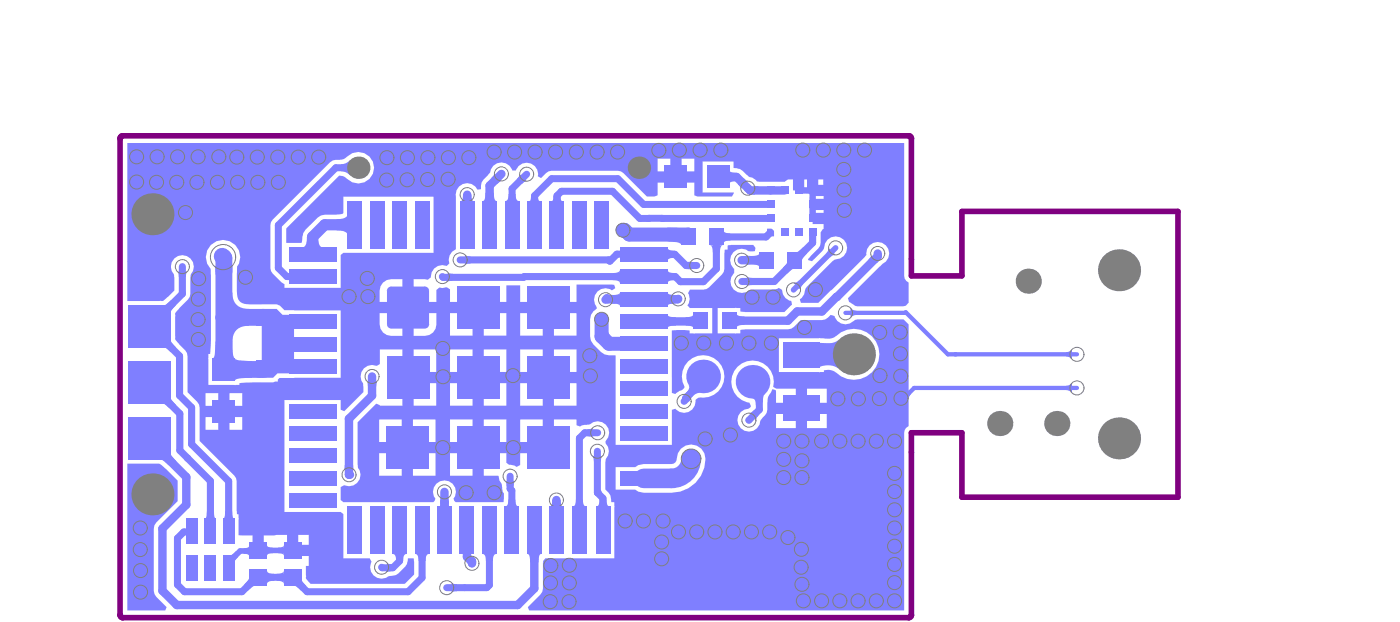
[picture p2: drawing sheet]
<svg xmlns="http://www.w3.org/2000/svg" width="166mm" height="74mm" viewBox="0 0 166 74" stroke-linecap="round" stroke-linejoin="round" font-family="sans-serif">
<g fill="#7f7fff">
<path d="M126.5 45.7h.4l.3-.3v1.2l-.3-.3-.4-.1z"/>
<path d="M126.5 41.7h.4l.3-.3v1.2l-.3-.3h-.4z"/>
<path d="M105.9 51h.5l.1 .4 .3 .3-1.2 1.2 .2 .3 .1 .4h.5l.1-.4 .3-.3-1.2-1.2 .2-.3z"/>
<path d="M106.1 47.5l.1 .3-.2 .3 .5 .3 .7-.4v-1.6h.4l.3-.1 .2 .4-.4 .7z"/>
<path d="M100.9 36.5l.4 .3h.3v.5l-.3 .1-.4 .3z"/>
<path d="M103.4 30.3l1 .5-.3 .4-1-.4z"/>
<path d="M94.2 33.5h.3l.3-.3 .5 .5-.2 .3-.1 .4z"/>
<path d="M93.5 30.5l1.1 1.4-.2-.1h-.2l-.8 .7-.5-.8 .3-.3a.76 .76 0 0 0 .3-.9z"/>
<path d="M96.1 24.8h.7l.1 .7h-.9z"/>
<path d="M96.1 23.2h.7l.1 .6h-.9z"/>
<path d="M96 24.6h.9l-.1 .7h-.7z"/>
<path d="M96 23h.9l-.1 .7h-.7z"/>
<path d="M88.9 49l.6-.3 .5 .5-.3 .6z"/>
<path d="M89.3 47.2l1.5-.6-.2 .4-.1 .7-.8 .3a.61 .61 0 0 0-.4-.8z"/>
<path d="M87.3 37a.63 .63 0 0 0 .9 .5h.1v1a.92 .92 0 0 0-.9 .4l-.1 .1z"/>
<path d="M88.6 30.3h.6v1l-.6 .1z"/>
<path d="M88.6 32.8l.7 .1v.9l-.7 .1z"/>
<path d="M89.2 30.3a.95 .95 0 0 0 1-.3v-.1v1.9a.64 .64 0 0 0-.8-.5h-.2z"/>
<path d="M85.8 27.2a.65 .65 0 0 0 .9 .5v.8a.65 .65 0 0 0-.9 .4z"/>
<path d="M91 27.1h.6l.3 .3v.6h-.9z"/>
<path d="M87.6 21.8l.7-.7 .4 .4-.8 .8z"/>
<path d="M86.5 20.1a.7 .7 0 0 0 .9 .4v1a.7 .7 0 0 0-.9 .4z"/>
<path d="M81.1 46.8l.5-.4 .7 .5-.2 .3-.1 .2z"/>
<path d="M81.7 45.6l1.4 1a1.2 1.2 0 0 0-1 .5l-.7-.5a.78 .78 0 0 0 .3-1z"/>
<path d="M79.2 37.3a1 1 0 0 0 1 .3v1h-.3a.55 .55 0 0 0-.7 .3z"/>
<path d="M81.4 37.6a.92 .92 0 0 0 1-.4v-.1v1.9v-.1a.9 .9 0 0 0-1-.3z"/>
<path d="M79.3 35l.6-.1v1.1h-.5z"/>
<path d="M79.2 34.7a1 1 0 0 0 1 .3v1h-.3a.55 .55 0 0 0-.7 .3z"/>
<path d="M81.5 31.1l.5-.1v1l-.5-.1z"/>
<path d="M79.2 32a.65 .65 0 0 0 .9 .4v.8a.65 .65 0 0 0-.9 .4z"/>
<path d="M79.2 27l1.7 .1v2l-.2-.3-.2-.1-1.3-.1z"/>
<path d="M72.4 34.9l.6 .1 .1 1-.6 .1z"/>
<path d="M72.6 35h.3a.55 .55 0 0 0 .7-.3v1.6v-.1a1 1 0 0 0-1-.2z"/>
<path d="M72.7 32.4a.65 .65 0 0 0 .9-.4v1.6a.65 .65 0 0 0-.9-.4z"/>
<path d="M65.5 59.9h1.1l-.1 .5h-1z"/>
<path d="M65.5 59.3h1v.1a.55 .55 0 0 0 .3 .6h-1.5a.73 .73 0 0 0 .2-.7z"/>
<path d="M68.3 59.2h.9a.64 .64 0 0 0 .4 .8h-1.7a.64 .64 0 0 0 .4-.8z"/>
<path d="M69.7 50.9l.6-.2v1.2l-.6-.2z"/>
<path d="M70.3 54.1h1.2l-.2 .6h-.8z"/>
<path d="M65.7 23.2h.8l.1 .5 .1 .1h-1.2a.61 .61 0 0 0 .2-.6z"/>
<path d="M62.6 65.7h1.6a.99 .99 0 0 0-.3 1h-1v-.4a.55 .55 0 0 0-.3-.6z"/>
<path d="M60 57h1.1l-.1 .7h-.9z"/>
<path d="M60.3 59.2h.9a.64 .64 0 0 0 .4 .8h-1.7a.64 .64 0 0 0 .4-.8z"/>
<path d="M63.8 52.7h.4l.3-.2v1.1l-.3-.1-.4-.1z"/>
<path d="M59.7 52.7h.3l.3-.2 1.2 1.1 .3-.1 .4-.1v-.7h-.4l-.3-.2-1.2 1.1-.3-.1-.3-.1z"/>
<path d="M61.9 52.7h.2a.46 .46 0 0 0 .5-.3v1.3a.52 .52 0 0 0-.7-.3z"/>
<path d="M59.2 52.4a.52 .52 0 0 0 .7 .3v.7h-.1a.46 .46 0 0 0-.6 .3z"/>
<path d="M59.5 44.4l.3 .7 .7 .1 1.1-1.1 .2 .3h.4l-.2 .7-.7 .1-1.2-1.1-.2 .3z"/>
<path d="M61.9 44.4h.2a.46 .46 0 0 0 .5-.3v1.3a.52 .52 0 0 0-.7-.3z"/>
<path d="M59.2 44.1a.52 .52 0 0 0 .7 .3v.7h-.1a.46 .46 0 0 0-.6 .3z"/>
<path d="M60.4 23h.8a.64 .64 0 0 0 .4 .8h-1.6a.64 .64 0 0 0 .4-.8z"/>
<path d="M63 23.2h.9v.5l.2 .1h-1.2a.61 .61 0 0 0 .1-.6z"/>
<path d="M61.7 20.7l.8 .8-.6 .3-.5-.6z"/>
<path d="M58.7 20.6l.8 .8-.5 .4-.7-.7z"/>
<path d="M52.3 59.5h1v.5h-1.1z"/>
<path d="M55.5 52.7h.4l.3-.2v1.1l-.3-.1-.4-.1z"/>
<path d="M53.6 52.7h.1a.46 .46 0 0 0 .6-.3v1.3a.52 .52 0 0 0-.7-.3z"/>
<path d="M57.3 52.5l.3 .2h.4v.7l-.4 .1-.3 .1z"/>
<path d="M56.2 37h1.1l-.2 .3v.4h-.7v-.4z"/>
<path d="M56.1 38.9h1.3a.52 .52 0 0 0-.3 .7h-.7v-.1a.46 .46 0 0 0-.3-.6z"/>
<path d="M56.4 41.6h.7v.1a.45 .45 0 0 0 .3 .6h-1.3a.51 .51 0 0 0 .3-.7z"/>
<path d="M55.2 30.2l.6 .2v.8l-.6 .2z"/>
<path d="M53.2 32.3l.2 .1 .4 .1-.1 .8-.7 .1z"/>
<path d="M54.9 23.7h1.1l-.1 .5h-1z"/>
<path d="M54.9 23.1h1l.1 .2a.42 .42 0 0 0 .2 .5h-1.5a.73 .73 0 0 0 .2-.7z"/>
<path d="M45.9 66.7l.3 .1 .3 .1v.8l-.7 .2z"/>
<path d="M46.6 65.7h1.6a.64 .64 0 0 0-.4 .8h-.8a.64 .64 0 0 0-.4-.8z"/>
<path d="M49.3 65.7h1.6a.64 .64 0 0 0-.4 .8h-.8a.64 .64 0 0 0-.4-.8z"/>
<path d="M48.1 49.9h.7v.1a.45 .45 0 0 0 .3 .6h-1.3a.51 .51 0 0 0 .3-.7z"/>
<path d="M47.8 47.2h1.3a.52 .52 0 0 0-.3 .7h-.7v-.1a.46 .46 0 0 0-.3-.6z"/>
<path d="M47.8 38.9h1.3a.52 .52 0 0 0-.3 .7h-.7a.52 .52 0 0 0-.3-.7z"/>
<path d="M48.1 41.6h.7v.1a.45 .45 0 0 0 .3 .6h-1.3a.51 .51 0 0 0 .3-.7z"/>
<path d="M48.1 33.3h.7v.1a.46 .46 0 0 0 .3 .6h-1.3a.52 .52 0 0 0 .3-.7z"/>
<path d="M40.9 55.1h1l.1 .6h-1.2z"/>
<path d="M39.9 45.6l.1 .1h.4v.7h-.4l-.1 .2z"/>
<path d="M41.1 35.9l1.1-.4-.1 .3 .2 .3-.7 .2z"/>
<path d="M40.1 35.1h.4l.2-.3 .4 1.1-.7-.1z"/>
<path d="M39.9 34.8a.52 .52 0 0 0 .7 .3v.7h-.1a.46 .46 0 0 0-.6 .3z"/>
<path d="M39.9 26a1.23 1.23 0 0 0 1.4-.6v-.1v2.7a.76 .76 0 0 0-.9-.7h-.5z"/>
<path d="M40.5 19.5l.5-.2 .6-.3v1.8l-.6-.4-.5-.1z"/>
<path d="M31.7 64.6a.52 .52 0 0 0 .7 .3v.7h-.2a.46 .46 0 0 0-.5 .3z"/>
<path d="M31.7 67.6a.65 .65 0 0 0 .8 .4v.8a.65 .65 0 0 0-.8 .5z"/>
<path d="M32.8 68a.65 .65 0 0 0 .9-.4v1.7a.65 .65 0 0 0-.9-.5z"/>
<path d="M34.5 69.4l1.3-1.1-.1 .1 .1 .3 .6 .8-.7 .5a1.44 1.44 0 0 0-1.1-.6z"/>
<path d="M33 64.9h.1a.46 .46 0 0 0 .6-.3v1.3a.52 .52 0 0 0-.7-.3z"/>
<path d="M32.4 46.1a.52 .52 0 0 0 .7 .3v.7h-.1a.46 .46 0 0 0-.6 .3z"/>
<path d="M33.9 45.7h.4v.7h-.4z"/>
<path d="M32.4 34l.2 .1h.3v.7h-.3l-.2 .1z"/>
<path d="M27.1 65.8l.1 .1 .2-.1 .6-.5 .3 .7-.2 .1a.84 .84 0 0 0-.3 .9z"/>
<path d="M28.9 65h.1a.46 .46 0 0 0 .6-.4v1.4a.52 .52 0 0 0-.7-.4z"/>
<path d="M29.6 68.1l1 1.4-.2-.1-.3 .1-.7 .6-.4-.8 .3-.3a.78 .78 0 0 0 .3-.9z"/>
<path d="M26.7 60.6h.9v.3a.48 .48 0 0 0 .2 .6h-1.3l.2-.2z"/>
<path d="M24.6 60.6h.8v.3a.48 .48 0 0 0 .2 .6h-1.3l.2-.2z"/>
<path d="M27.9 48.1a.52 .52 0 0 0 .7 .3v.7h-.2a.46 .46 0 0 0-.5 .3z"/>
<path d="M25.6 40.5h2l.1 1.5 .1 .4 .1 .1h-2.6l.1-.2 .1-.3z"/>
<path d="M25.5 31.6l2.1-.1v.9l-2 .2z"/>
<path d="M18.6 54.4l1.7-1.1-.2 .2 .1 .3 .8 .9-1 .4a1.81 1.81 0 0 0-1.3-.7z"/>
<path d="M18.9 47.8l1.4-1-.1 .2v.2l.7 .8-.8 .4-.3-.3a.78 .78 0 0 0-.9-.3z"/>
<path d="M19.1 41.2l1.2-1.2h-.1a1.24 1.24 0 0 0 .7 1.2l-.6 .6-.4-.4a.7 .7 0 0 0-.8-.2z"/>
<path d="M21.1 32.2h1.1l-.1 .6h-.9z"/>
<path d="M16.8 44.7l.2 .2h.4l-.2 .8-.6 .2z"/>
<path d="M94.1 29.9l.3 .1 .2-.1 .7-.6 .5 .8a1.48 1.48 0 0 0-.7 1.1h.1z"/>
<path d="M95.4 22.2l.6-.1v.9l-.6-.1z"/>
<path d="M95.2 22.1l.7 .1v.7l-.7 .1z"/>
<path d="M89.5 21.9l.6 .2-.5 1-.5-.1z"/>
<path d="M79.2 29.3a.65 .65 0 0 0 .9 .4v.9a.66 .66 0 0 0-.9 .3z"/>
<path d="M63.7 36.1h.4l.3-.2-.1 1.2-.3-.2-.4-.1z"/>
<path d="M59.2 35.8a.52 .52 0 0 0 .7 .3v.7h-.1a.46 .46 0 0 0-.6 .3z"/>
<path d="M61.9 36.1h.2a.46 .46 0 0 0 .5-.3v1.3a.52 .52 0 0 0-.7-.3z"/>
<path d="M53.6 69.1l.6 .1v.9l-.6 .1z"/>
<path d="M57.3 35.9l.3 .2h.4v.7h-.4l-.3 .2z"/>
<path d="M55.5 36.1h.4l.3-.2v1.1l-.3-.2h-.4z"/>
<path d="M53.6 36.1h.1a.46 .46 0 0 0 .6-.3v1.3a.52 .52 0 0 0-.7-.3z"/>
<path d="M56.4 42.4h.7v.4l.2 .3h-1.1l.2-.3z"/>
<path d="M52.4 29.4h.8l-.1 .5h-.7z"/>
<path d="M45.3 36.1h.1a.46 .46 0 0 0 .5-.3v1.3a.52 .52 0 0 0-.6-.3z"/>
<path d="M31.1 36.6h1.7l.7 .7h1.4v7h-2l-.5 .5h-1.3z"/>
<path d="M27.6 34.6a1.76 1.76 0 0 0 2 2v2a1.76 1.76 0 0 0-2 2l-2-3z"/>
<path d="M27.9 42.5l.1 .1 .4 .1 1.5 .1v2l-1.5 .1-.4 .1-.1 .1z"/>
<path d="M19.1 36.2a1.25 1.25 0 0 0 1.2-.6l.6 .6-.3 .3a.69 .69 0 0 0-.3 .9z"/>
<path d="M71.2 59.2h.8a.64 .64 0 0 0 .4 .8h-1.7a.64 .64 0 0 0 .5-.8z"/>
<path d="M64.7 51.8h.7l.1 .4 .2 .3h-1.2l.2-.3z"/>
<path d="M64.7 49.9h.7v.1a.45 .45 0 0 0 .3 .6h-1.3a.51 .51 0 0 0 .3-.7z"/>
<path d="M64.4 47.2h1.3a.52 .52 0 0 0-.3 .7h-.7v-.1a.46 .46 0 0 0-.3-.6z"/>
<path d="M57.3 65.7h1.6a.64 .64 0 0 0-.4 .8h-.8a.64 .64 0 0 0-.4-.8z"/>
<path d="M51.3 52.7v.7l.4 .1 .3 .1 1.1-1.1 .3 .2h.4v.7l-.4 .1-.3 .1-1.1-1.1-.3 .2z"/>
<path d="M50.8 52.4a.52 .52 0 0 0 .7 .3v.7h-.1a.46 .46 0 0 0-.6 .3z"/>
<path d="M43.6 45.2h1.1v.6h-1z"/>
<path d="M36.4 28.1h1.4a1.17 1.17 0 0 0 .4 1.2h.1h-2.4a.68 .68 0 0 0 .5-.8z"/>
<path d="M31 47.9h.8l-.1 .4h-.6z"/>
<path d="M97.3 40.6l2.5 .2v2.4l-1.9 .1-.5 .2-.1 .1z"/>
<path d="M97.7 40.8a2.65 2.65 0 0 0 1.9-.5v3.4a2.47 2.47 0 0 0-1.9-.5z"/>
<path d="M98.3 29.4l.9 .8-.4 .1-.3 .2-.5-.5 .3-.3z"/>
<path d="M84.2 29.1h1.6a.65 .65 0 0 0-.4 .8h-.8a.65 .65 0 0 0-.4-.8z"/>
<path d="M50.9 35.8a.52 .52 0 0 0 .7 .3v.7h-.1a.46 .46 0 0 0-.6 .3z"/>
<path d="M57.6 22.8h1v.4a.55 .55 0 0 0 .3 .6h-1.6h.1a.99 .99 0 0 0 .2-1z"/>
<path d="M15.1 55h3.4a1.11 1.11 0 0 1 1.1 .5l1.5 1.5v2.4l-2.5 2.5-.3 .4v.4v7.3v.4l.3 .4 1.2 1.2-.2 .4h-4.5z"/>
<path d="M15.1 17v18.7h4.3l1.3-1.3-.1-1.8a1.38 1.38 0 0 1 .1-2 1.38 1.38 0 0 1 1.9 .1 1.38 1.38 0 0 1 0 1.9l-.1 2.6-1.7 1.9v3.1l.5 .6a2.4 2.4 0 0 1 1 1.4v4.3l1.3 1.4 .1 .4v4l4.1 4.1 .2 .3 .1 .3v3.6v.4h.2v.5v1.9l1.7 .1v1.8h1.3v-1.8l2.8-.1v1.8h.6v.7h1.9v1.2h-.3v1.5l.5 .6h11.2l1.1-1.1v-1.9h-.7l-.1 .4a2.45 2.45 0 0 1-1.7 1.6l-.5 .1a1.36 1.36 0 0 1-1.7 0 1.36 1.36 0 0 1-.3-1.7l-.2-.4h-3.1v-5.3l-.4-.2h-6.6v-13.3h6.6v1.2l.5 .1 2.2-2.2v-1.1a1.36 1.36 0 0 1 0-1.7 1.36 1.36 0 0 1 1.6-.3l.4-.3v-1.7h2.7v6.7h-2.7l-.4-.3-2.3 2.3 .1 5.4a1.34 1.34 0 0 1 0 1.6 1.34 1.34 0 0 1-1.6 .4l-.5 .2v1.6l.4 .2h10.6l.3-.4-.2-.3a1.36 1.36 0 0 1 1.4-1.8 1.36 1.36 0 0 1 .9 2.1l.1 .3 .2 .1h5.7v-1l-.1-.2-.2-.9-.2-.4-.1-.6h-1.8v-2.7h2.7v1.1l.3 .3 .7 .1 .2 .2 .4-.3v-1.4h3.4v-.6h.6v-3.4h2.7v.7l.4 .2 .2-.2 1-.1a1.37 1.37 0 0 1 1.9 .1 1.37 1.37 0 0 1 0 1.9v.2l.3 .5a1.34 1.34 0 0 1-.3 1.4l-.1 .4v3.2a1.77 1.77 0 0 1 .7 1.4l.1 .1h.3v.5v6.2h-8.2l-.2 .3-.1 .2v3.1v.3l-.3 .4-1.5 1.5 .2 .4h44.5v-21.1l.1-.3 .2-.3 .2-.2v-12.1l-.6-.5h-5.5h-.2a1.81 1.81 0 0 1-1.7 .4l-.4-.3-.3-.5-.5-.2-.7 .6h-.4h-2.5l-.8 .8-.3 .3h-.4h-5.1l-.5 .1v.4h-2.7v-3h2.7v.4l.5 .1h4.7l.9-.9-.1-.4-.2-.1a1.35 1.35 0 0 1-.9-1.2l-.4-.3-.5 .2-2.9 .1a1.37 1.37 0 0 1-1.9-.1 1.37 1.37 0 0 1 0-1.9v-.5v-.1a1.36 1.36 0 0 1-.1-1.9 1.36 1.36 0 0 1 1.9-.1h.7l.1-.4-.3-.4-3 .1v.5h-.4v2.3l-.1 .3-.2 .3-1.5 1.6-.4 .2h-1.9l-.2 .5a1.22 1.22 0 0 1-.1 1.4l.3 .3h2.6v3h-2.7v-.3h-2.1v7.4l.5 .1 .5-.4 .3-.1 .2-.3a2.54 2.54 0 0 1 1.6-3.7 2.54 2.54 0 0 1 3.2 2.3 2.54 2.54 0 0 1-3 2.6l-.5 .3a1.35 1.35 0 0 1-.8 1.4 1.35 1.35 0 0 1-1.5-.3l-.5 .1v4.1h-6.6v-10.6h-.8a2.94 2.94 0 0 1-2.3-2.2v-2.1a1.69 1.69 0 0 1 .9-1.3 1.59 1.59 0 0 1 0-1.9 1.26 1.26 0 0 1 1.7-.2l.4-.3-.1-.3-4.5-.1v2.1h-6.7v-2h-1.6v2h-6.7v-1.5l-.4-.2h-.5h-.3l-.4 .3v1.4h-2.7v-2.7l1.7 .1 .3-.4a1.36 1.36 0 0 1 1.9-1.3l.3-.3-.1-.4a1.35 1.35 0 0 1 .9-1.3v-6.4a1.36 1.36 0 0 1 1-1.4 1.36 1.36 0 0 1 1.6 .8l.4-.1a2.08 2.08 0 0 1 .9-1.8l.2-.2a1.34 1.34 0 0 1 1.2-1.1 1.34 1.34 0 0 1 1.4 .9h.4v-.1a1.35 1.35 0 0 1 1.7-.8 1.35 1.35 0 0 1 .9 1.6l.4 .2 .6-.6 .3-.2 .4-.1h7.8l.4 .1 .3 .2 2.8 2.8h.9l.3-.1v-1.6h4.4v1.6l.4 .1h4.1l.2-.5h-3.7v-3.7h3.7v.8l.4 .1a2.24 2.24 0 0 1 1.2 .8l.2 .2h.4l.5 .5 .3 .1h3l.4-.3h.6v1.3h1.3v-1.3h.4v1.3h.6v.6h1.3v.4h-1.3v1.3h1.3v.3h-1.3v1.4h1.3v.6l-.3 .4-.1 1.5-1.4 1.6v.1l.5 .2 1.4-1.5a1.39 1.39 0 0 1 1.3-1.5 1.39 1.39 0 0 1 1.5 1.4 1.39 1.39 0 0 1-1.5 1.4l-3.4 3.2-.1 .4a1.35 1.35 0 0 1-.7 1.1l.2 .4h2l5.7-5.7a1.36 1.36 0 0 1 1-1.5 1.36 1.36 0 0 1 1.6 .9 1.36 1.36 0 0 1-.6 1.7l-4.2 4.1 .2 .4 .9 .5h5.5l.3-.1 .3-.3v-2.4l-.2-.2-.2-.3-.1-.3v-15.7zM78 18.8h1.6v1.5h-1.6zM80.9 18.8h1.5v1.5h-1.5zM97.1 21.3h.6v.6h-.6zM32.4 26l6.8-6.8a1.99 1.99 0 0 1 1.3-.3l.5-.2a1.89 1.89 0 0 1 2.8-.2 1.89 1.89 0 0 1 0 2.8 1.89 1.89 0 0 1-2.8-.2l-.3-.2-.4-.1-6.3 6.3v1.7h1.8l.2-1.2 .3-.4 1.4-1.4a3.1 3.1 0 0 1 2.2-.4l.8-.1 .1-2h10.7v6.7h-10.7l-.4 .2v3.9h-6.6v-.4h-.1a2.94 2.94 0 0 1-1.6-1.9v-5.1l.1-.4zM45.5 33.5l.4-.3 .5-.1h1.4v2.7h-2.7v-1.3l.1-.6zM25 29a2.02 2.02 0 0 1 2.8-.1 2.02 2.02 0 0 1 .3 2.7v2.9a1.3 1.3 0 0 0 1.5 1.6h3.2l.4 .1 .6 .6h6.6v8h-7.2l-.2 .2v.2l-.6 .1-3.7 .1h-.3v.2l-.5 .1-3.2-.1v-3.1v-.5l.2-.1 .1-1.5v-7.8a1.53 1.53 0 0 0-.4-1.3l-.2-.8 .2-.8zM61.7 37.1h2.7v2.7h-2.7zM65.7 37.1h2.7v2.7h-2.7zM53.4 37.1h2.7v2.7h-2.7zM57.4 37.1h2.7v2.7h-2.7zM45.1 37.1h2.7v2.7h-1.4a1.37 1.37 0 0 1-1.3-1.4zM49.1 37.1h2.7v1.3a1.37 1.37 0 0 1-1.4 1.4h-1.3zM61.7 41.4h2.7v2.7h-2.7zM53.4 41.4h2.7v2.7h-2.7zM57.4 41.4h2.7v2.7h-2.7zM65.7 41.4h2.7v2.7h-2.7zM49.1 41.4h2.7v2.7h-2.7zM92.4 40.1h4.9l1.1 .1 .6-.2a3.1 3.1 0 0 1 4.4-.2 3.1 3.1 0 0 1 0 4.4 3.1 3.1 0 0 1-4.4-.2 1.7 1.7 0 0 0-1.2-.1v.2h-.5h-4.9zM95.8 46.1h2.3v1.6h-2.3zM53.4 45.4h2.7v2.7h-2.7zM57.4 45.4h2.7v2.7h-2.7zM61.7 45.4h2.7v2.7h-2.7zM65.7 45.4h2.7v2.7h-2.7zM49.1 45.4h2.7v2.7h-2.7zM24.4 46.6h1.5v1.5h-1.5zM27.2 46.6h1.6v1.5h-1.6zM92.1 49.1h2.3v1.6h-2.3zM95.8 49.1h2.3v1.6h-2.3zM24.4 49.4h1.5v1.5h-1.5zM27.2 49.4h1.6v1.5h-1.6zM87.5 43.5a2.52 2.52 0 0 1 3.1-.4 2.52 2.52 0 0 1 1.2 2.8l.3 .2h2.3v1.6h-2.3v-1.5l-.4-.1-.5 .9-.1 .7a1.81 1.81 0 0 1-.7 1.9l-.1 .2a1.38 1.38 0 0 1-1.5 1.4 1.38 1.38 0 0 1-1.3-1.4 1.38 1.38 0 0 1 1.4-1.4l.2-.3-.2-.4a2.5 2.5 0 0 1-2-1.7 2.5 2.5 0 0 1 .6-2.5zM53.4 49.7h2.7v2.7h-2.7zM57.4 49.7h2.7v2.7h-2.7zM45 49.7h2.7v2.7h-2.7zM61.7 49.7h2.7v2.7h-2.7zM49 49.7h2.7v2.7h-2.7zM53.4 53.7h2.7v2.7h-2.7zM45 53.7h2.7v2.7h-2.7zM49 53.7h2.7v2.7h-2.7zM73.1 55.4h2.3l.3-.3 .7-.1h3.3a.61 .61 0 0 0 .6-.6 1.71 1.71 0 0 1 1.7-1.7 1.71 1.71 0 0 1 1.7 1.7 4 4 0 0 1-4 4h-3.3l-.7-.1-.3-.3h-2.3zM35.4 63.4h1.2v1.2h-1.2z"/>
<circle cx="113.4" cy="42" r=".25"/>
</g>
<path d="M107.5 37l-.1 .1M108.5 46l-2.3 2.3M112.5 42h.9" fill="none" stroke="#7f7fff" stroke-width=".51"/>
<path d="M97.5 36.9h-2.9l-1.1 1.1M104.2 30.4l-4.9 4.8" fill="none" stroke="#7f7fff" stroke-width="1"/>
<path d="M94.3 30.9h.1M96.4 27.6v1.2" fill="none" stroke="#7f7fff" stroke-width=".84"/>
<circle cx="96.4" cy="24.2" r=".33" fill="#7f7fff"/>
<path d="M96.4 24.2v1.7" fill="none" stroke="#7f7fff" stroke-width=".66"/>
<path d="M77 25.9h-1.1M83.6 45l-2.2 2.2h.2l-.4 .4M90.1 46.2v2.4" fill="none" stroke="#7f7fff" stroke-width=".83"/>
<path d="M72.2 35.5h4.2M80.5 35.4l-.1 .1M83.2 38l-.1 .1M87.4 21l1.4 1.3M88 30.8l3 .1" fill="none" stroke="#7f7fff" stroke-width="1"/>
<path d="M76.4 30.1h.1M76.4 30.1h-3.2l-.8 .9-.2-.2M76.4 30.1v.1M80.1 30.1l1.3 1.4h1.3M80.1 32.8l.6 .6h2.8M91.4 27.6l-.5 .5" fill="none" stroke="#7f7fff" stroke-width=".84"/>
<path d="M73.9 27.3h.2l.6 .5M81.7 27.8v.3" fill="none" stroke="#7f7fff" stroke-width="1.7"/>
<circle cx="70.9" cy="58.4" r=".42" fill="#7f7fff"/>
<path d="M52.8 58.3v1.2M66 59.3v3.5M55.4 66l.6 .6M55.9 66.4l.1 .4" fill="none" stroke="#7f7fff" stroke-width="1"/>
<path d="M62.5 20.6l-1.7 1.8M60.5 57.9l.2 .2v4.8M70.9 51.3h-1.5l-.6 .6M53 69.7h2.1" fill="none" stroke="#7f7fff" stroke-width=".83"/>
<path d="M62.2 32.8l-.1 .1" fill="none" stroke="#7f7fff" stroke-width=".84"/>
<circle cx="56.8" cy="53.1" r=".33" fill="#7f7fff"/>
<path d="M52.5 32.8l.1 .1" fill="none" stroke="#7f7fff" stroke-width=".84"/>
<path d="M47.4 66.5l-.8 .8h-1.2l-.1-.1" fill="none" stroke="#7f7fff" stroke-width=".83"/>
<path d="M48.4 53l-.1 .1" fill="none" stroke="#7f7fff" stroke-width=".66"/>
<circle cx="48.4" cy="44.8" r=".33" fill="#7f7fff"/>
<path d="M31.4 34.4h1.5l1.1 1.1h3.1M50.8 31.8h-1.2l-1.2 1.2M94.8 22.6h1.6v1.6M37.1 46.1h-3.2l-.7 .7h-1.7l-.1 .1v1.4M42.1 44.4l-1.7 1.7M30.6 65.3h-2.1l-1.4 1.4v.7" fill="none" stroke="#7f7fff" stroke-width=".66"/>
<path d="M38.5 26.6h3.6" fill="none" stroke="#7f7fff" stroke-width="1.3"/>
<path d="M39.9 19.9h2.6M33 31.8l1 1h3.1M60.8 22.4v4.2M63.4 23.2v3.4M66.6 22.7l-.5 .5v3.4M72.7 22.7l3.2 3.2M73.3 21.2l3.1 3M60.5 56.4v1.5M70.9 53.5v4.9M88.9 49.8h.1M90.1 48.6l-1.2 1.2M21.1 63.8v5.5" fill="none" stroke="#7f7fff" stroke-width=".83"/>
<path d="M88.8 22.3l.2 .3M104.2 30v.4M22.1 59.8l-2.8 2.9M55.4 62.9v3.1M63.4 62.9v6.9l-2 1.9M66 62.8l.1 .1" fill="none" stroke="#7f7fff" stroke-width="1"/>
<path d="M21.6 31.6v3.2M96.4 28.8l-2.1 2.1M16.1 45.2v.1M18.6 45.3v1l2.7 2.7M21.3 46.9l1.4 1.4M21.3 53.4l1 .9M22.3 54.3h.1" fill="none" stroke="#7f7fff" stroke-width=".84"/>
<path d="M106.2 48.3v5.7" fill="none" stroke="#7f7fff" stroke-width=".51"/>
<circle cx="56.8" cy="36.5" r=".33" fill="#7f7fff"/>
<path d="M41.2 35.5l1 1M42.1 36.4v8M48.4 36.5v16.5M52.8 26.6v3.3M56.8 36.5v8.3" fill="none" stroke="#7f7fff" stroke-width=".66"/>
<path d="M55.4 23.1v3.5M41.4 49.6v6.7" fill="none" stroke="#7f7fff" stroke-width="1"/>
<path d="M47.4 62.9v3.6M50.1 62.9v5.6l-1.7 1.6" fill="none" stroke="#7f7fff" stroke-width=".83"/>
<circle cx="41.4" cy="56.3" r=".5" fill="#7f7fff"/>
<path d="M22.1 56.5v3.3M41.4 56.3h.1M52.8 59.5v3.4M19.3 62.7v7.3l1.7 1.7" fill="none" stroke="#7f7fff" stroke-width="1"/>
<path d="M33 26.7v5.1M68.8 51.9v11M70.9 58.4l.7 .7v3.8M21.1 69.3l.8 .8M22.8 63.1h-1l-.7 .7M30.4 68.5l-1.7 1.6M34.7 68.4l1.7 1.7" fill="none" stroke="#7f7fff" stroke-width=".83"/>
<path d="M37.1 28.1v2" fill="none" stroke="#7f7fff" stroke-width="1.3"/>
<path d="M94.3 30.9l-2.4 2.5M21.3 42.2v4.7M21.3 49v4.4M22.7 48.3v4.4M25 57v6.7M27.1 57v6.7" fill="none" stroke="#7f7fff" stroke-width=".84"/>
<path d="M26.4 30.4l.2 .2v13.2" fill="none" stroke="#7f7fff" stroke-width="2"/>
<path d="M48.4 33v3.5" fill="none" stroke="#7f7fff" stroke-width=".66"/>
<path d="M100.3 37.1h7.1M107.5 37l5 5" fill="none" stroke="#7f7fff" stroke-width=".51"/>
<g fill="#7f7fff">
<circle cx="65.1" cy="53.1" r=".33"/>
<circle cx="65.1" cy="44.8" r=".33"/>
<circle cx="71.4" cy="39.9" r=".83"/>
</g>
<path d="M71.4 37.8v2.1l.9 .9h4.1M74.7 27.8h7" fill="none" stroke="#7f7fff" stroke-width="1.7"/>
<path d="M59.5 20.6l-1.4 1.4M72.2 35.5l-.2-.1-.1 .1M76.4 38.1h6.7M76.4 35.5h4M85.2 21h2.2M91.4 22.6h1.7M99.3 35.2l-1.8 1.7M44.2 44.6v2.3" fill="none" stroke="#7f7fff" stroke-width="1"/>
<path d="M17.8 38.7l3.5 3.5M62.2 32.8h17.9M76.4 30.1h3.7M85 31.9l-1.5 1.5M16.1 45.3h1.7" fill="none" stroke="#7f7fff" stroke-width=".84"/>
<path d="M65.5 21.2h7.8M77 25.9h1.6M78.6 25.9h.1M30.4 68.5h.2M58.1 69.4l-.3 .3h-2.7" fill="none" stroke="#7f7fff" stroke-width=".83"/>
<path d="M37.1 35.5h4.1M17.8 52v.2M31.4 48.3l-.5 .5h-4.3M37.1 46.1h3.3M48.3 53.1h8.5" fill="none" stroke="#7f7fff" stroke-width=".66"/>
<path d="M38.5 26.6l-1.4 1.5" fill="none" stroke="#7f7fff" stroke-width="1.3"/>
<path d="M26.6 37.6h4.8" fill="none" stroke="#7f7fff" stroke-width="2"/>
<path d="M95.2 42h6.1" fill="none" stroke="#7f7fff" stroke-width="2.5"/>
<path d="M76.4 56.7h3.3" fill="none" stroke="#7f7fff" stroke-width="2.3"/>
<circle cx="65.1" cy="36.5" r=".33" fill="#7f7fff"/>
<path d="M42.2 36.5h22.9M52.8 29.9l-2 1.9M99.2 29.4l-5 5M56.8 44.8h8.3v8.3h-8.3M30.7 65.2h4" fill="none" stroke="#7f7fff" stroke-width=".66"/>
<path d="M21.6 34.8l-3.8 3.9M52.6 32.9h9.5M54.6 30.8h17.6M88.1 33.4h3.8M90.9 28.1h-5.9v3.8M22.3 54.3l2.7 2.7M22.7 52.7l4.4 4.3" fill="none" stroke="#7f7fff" stroke-width=".84"/>
<path d="M39.9 19.9l-6.9 6.8M65.5 21.2l-2.1 2M66.6 22.7h6.1M76.4 24.2h15M78.6 25.9h12.8M21.9 70.1h6.8M30.7 68.4h4M36.4 70.1h12M58.1 62.9v6.5" fill="none" stroke="#7f7fff" stroke-width=".83"/>
<path d="M58.1 22v4.6M86.5 38h7M89 22.6h2.4M17.8 52.2l4.3 4.3M44.2 46.9l-2.8 2.7M21 71.7h40.4" fill="none" stroke="#7f7fff" stroke-width="1"/>
<path d="M26.6 43.8h4.7M30.9 43.7l-.1 .1" fill="none" stroke="#7f7fff" stroke-width="2"/>
<path d="M108.5 46h19.3M113.4 42h14.4" fill="none" stroke="#7f7fff" stroke-width=".51"/>
<path d="M95.2 42l-.1 .1" fill="none" stroke="#7f7fff" stroke-width="2.5"/>
<path d="M82 54.4a2.32 2.32 0 0 1-2.3 2.3" fill="none" stroke="#7f7fff" stroke-width="2.3"/>
<g fill="none" stroke="#808080" stroke-width=".12">
<circle cx="16.2" cy="18.6" r=".83"/>
<circle cx="18.6" cy="18.6" r=".83"/>
<circle cx="21.1" cy="18.6" r=".83"/>
<circle cx="23.5" cy="18.6" r=".83"/>
<circle cx="26" cy="18.6" r=".83"/>
<circle cx="28.1" cy="18.6" r=".83"/>
<circle cx="30.5" cy="18.6" r=".83"/>
<circle cx="33" cy="18.6" r=".83"/>
<circle cx="35.4" cy="18.6" r=".83"/>
<circle cx="37.8" cy="18.6" r=".83"/>
<circle cx="45.9" cy="18.7" r=".83"/>
<circle cx="48.4" cy="18.7" r=".83"/>
<circle cx="50.8" cy="18.7" r=".83"/>
<circle cx="53.2" cy="18.7" r=".83"/>
<circle cx="55.6" cy="18.7" r=".83"/>
<circle cx="58.6" cy="18" r=".83"/>
<circle cx="61.1" cy="18" r=".83"/>
<circle cx="63.5" cy="18" r=".83"/>
<circle cx="65.9" cy="18" r=".83"/>
<circle cx="68.4" cy="18" r=".83"/>
<circle cx="70.9" cy="18" r=".83"/>
<circle cx="73.3" cy="18" r=".83"/>
<circle cx="78.2" cy="17.8" r=".83"/>
<circle cx="80.6" cy="17.8" r=".83"/>
<circle cx="83.1" cy="17.8" r=".83"/>
<circle cx="85.6" cy="17.8" r=".83"/>
<circle cx="95.3" cy="17.8" r=".83"/>
<circle cx="97.7" cy="17.8" r=".83"/>
<circle cx="100.1" cy="17.8" r=".83"/>
<circle cx="102.6" cy="17.8" r=".83"/>
<circle cx="16.1" cy="31" r=".83"/>
<circle cx="16.2" cy="21.6" r=".83"/>
<circle cx="18.6" cy="21.6" r=".83"/>
<circle cx="21" cy="21.6" r=".83"/>
<circle cx="21.6" cy="31.6" r=".83"/>
<circle cx="22" cy="25.2" r=".83"/>
<circle cx="23.4" cy="21.6" r=".83"/>
<circle cx="23.5" cy="37.9" r=".83"/>
<circle cx="23.5" cy="35.5" r=".83"/>
<circle cx="23.6" cy="33" r=".83"/>
<circle cx="25.8" cy="21.6" r=".83"/>
<circle cx="26.5" cy="30.5" r="1.5"/>
<circle cx="28.2" cy="21.6" r=".83"/>
<circle cx="29.1" cy="32.9" r=".83"/>
<circle cx="30.6" cy="21.6" r=".83"/>
<circle cx="33" cy="21.6" r=".83"/>
<circle cx="41.4" cy="35.2" r=".83"/>
<circle cx="43.6" cy="33" r=".83"/>
<circle cx="43.7" cy="35.2" r=".83"/>
<circle cx="45.9" cy="21.3" r=".83"/>
<circle cx="48.3" cy="21.3" r=".83"/>
<circle cx="50.8" cy="21.3" r=".83"/>
<circle cx="52.5" cy="32.8" r=".83"/>
<circle cx="53.2" cy="21.2" r=".83"/>
<circle cx="54.6" cy="30.8" r=".83"/>
<circle cx="55.4" cy="23.1" r=".83"/>
<circle cx="56.8" cy="36.5" r=".83"/>
<circle cx="59.5" cy="20.6" r=".83"/>
<circle cx="62.5" cy="20.6" r=".83"/>
<circle cx="64.9" cy="36.6" r=".83"/>
<circle cx="71.4" cy="37.9" r=".83"/>
<circle cx="71.9" cy="35.5" r=".83"/>
<circle cx="73.9" cy="27.3" r=".83"/>
<circle cx="80.5" cy="35.4" r=".83"/>
<circle cx="82.7" cy="31.5" r=".83"/>
<circle cx="88" cy="30.8" r=".83"/>
<circle cx="88.1" cy="33.4" r=".83"/>
<circle cx="88.8" cy="22.3" r=".83"/>
<circle cx="89.3" cy="35.2" r=".83"/>
<circle cx="91.8" cy="35.2" r=".83"/>
<circle cx="94.2" cy="34.4" r=".83"/>
<circle cx="95.5" cy="38.8" r=".83"/>
<circle cx="96.8" cy="34.3" r=".83"/>
<circle cx="99.2" cy="29.4" r=".83"/>
<circle cx="100.1" cy="20.1" r=".83"/>
<circle cx="100.2" cy="22.5" r=".83"/>
<circle cx="100.2" cy="24.9" r=".83"/>
<circle cx="100.3" cy="37.1" r=".83"/>
<circle cx="104.2" cy="30" r=".83"/>
<circle cx="104.4" cy="39.4" r=".83"/>
<circle cx="106.8" cy="39.4" r=".83"/>
<circle cx="16.1" cy="45.2" r=".83"/>
<circle cx="23.5" cy="40.2" r=".83"/>
<circle cx="41.4" cy="56.3" r=".83"/>
<circle cx="44.2" cy="44.6" r=".83"/>
<circle cx="52.5" cy="53.1" r=".83"/>
<circle cx="52.6" cy="41.3" r=".83"/>
<circle cx="52.6" cy="44.7" r=".83"/>
<circle cx="52.8" cy="58.3" r=".83"/>
<circle cx="55.3" cy="58.4" r=".83"/>
<circle cx="56.8" cy="53.1" r=".83"/>
<circle cx="56.8" cy="43.7" r=".83"/>
<circle cx="58.7" cy="58.4" r=".83"/>
<circle cx="60.5" cy="56.4" r=".83"/>
<circle cx="60.9" cy="44.5" r=".83"/>
<circle cx="60.9" cy="53.1" r=".83"/>
<circle cx="65.1" cy="53.1" r=".83"/>
<circle cx="65.2" cy="43.6" r=".83"/>
<circle cx="66" cy="59.3" r=".83"/>
<circle cx="70" cy="42.2" r=".83"/>
<circle cx="70.1" cy="44.6" r=".83"/>
<circle cx="70.9" cy="53.5" r=".83"/>
<circle cx="70.9" cy="51.3" r=".83"/>
<circle cx="80.9" cy="40.7" r=".83"/>
<circle cx="81.2" cy="47.6" r=".83"/>
<circle cx="82" cy="54.4" r="1.16"/>
<circle cx="83.5" cy="40.7" r=".83"/>
<circle cx="83.7" cy="52" r=".83"/>
<circle cx="86.2" cy="40.7" r=".83"/>
<circle cx="86.7" cy="51.6" r=".83"/>
<circle cx="88.9" cy="49.8" r=".83"/>
<circle cx="88.9" cy="40.7" r=".83"/>
<circle cx="91.6" cy="40.7" r=".83"/>
<circle cx="93" cy="54.5" r=".83"/>
<circle cx="93" cy="52.3" r=".83"/>
<circle cx="93" cy="56.6" r=".83"/>
<circle cx="95.2" cy="54.6" r=".83"/>
<circle cx="95.2" cy="52.3" r=".83"/>
<circle cx="95.2" cy="56.6" r=".83"/>
<circle cx="97.5" cy="52.3" r=".83"/>
<circle cx="99.4" cy="47.3" r=".83"/>
<circle cx="99.7" cy="52.3" r=".83"/>
<circle cx="101.8" cy="52.3" r=".83"/>
<circle cx="101.9" cy="47.3" r=".83"/>
<circle cx="104" cy="52.3" r=".83"/>
<circle cx="104.4" cy="47.2" r=".83"/>
<circle cx="104.4" cy="44.5" r=".83"/>
<circle cx="106.2" cy="56.1" r=".83"/>
<circle cx="106.2" cy="52.3" r=".83"/>
<circle cx="106.2" cy="58.3" r=".83"/>
<circle cx="106.9" cy="41.9" r=".83"/>
<circle cx="106.9" cy="44.6" r=".83"/>
<circle cx="106.9" cy="47.2" r=".83"/>
<circle cx="127.8" cy="46" r=".83"/>
<circle cx="127.8" cy="42" r=".83"/>
<circle cx="16.6" cy="62.6" r=".83"/>
<circle cx="16.6" cy="65.1" r=".83"/>
<circle cx="16.7" cy="67.6" r=".83"/>
<circle cx="16.7" cy="70.2" r=".83"/>
<circle cx="45.3" cy="67.2" r=".83"/>
<circle cx="53" cy="69.7" r=".83"/>
<circle cx="56" cy="66.8" r=".83"/>
<circle cx="65.3" cy="71.3" r=".83"/>
<circle cx="65.3" cy="69.1" r=".83"/>
<circle cx="65.4" cy="67" r=".83"/>
<circle cx="67.5" cy="71.3" r=".83"/>
<circle cx="67.6" cy="67" r=".83"/>
<circle cx="67.6" cy="69.1" r=".83"/>
<circle cx="74.2" cy="61.8" r=".83"/>
<circle cx="76.4" cy="61.8" r=".83"/>
<circle cx="78.5" cy="66.2" r=".83"/>
<circle cx="78.5" cy="64.3" r=".83"/>
<circle cx="78.7" cy="61.8" r=".83"/>
<circle cx="80.5" cy="63.1" r=".83"/>
<circle cx="82.7" cy="63.1" r=".83"/>
<circle cx="84.9" cy="63.1" r=".83"/>
<circle cx="87" cy="63.1" r=".83"/>
<circle cx="89.2" cy="63.1" r=".83"/>
<circle cx="91.4" cy="63.1" r=".83"/>
<circle cx="93.5" cy="63.7" r=".83"/>
<circle cx="95.1" cy="67.2" r=".83"/>
<circle cx="95.1" cy="65.1" r=".83"/>
<circle cx="95.2" cy="69.3" r=".83"/>
<circle cx="95.3" cy="71.2" r=".83"/>
<circle cx="97.5" cy="71.2" r=".83"/>
<circle cx="99.7" cy="71.2" r=".83"/>
<circle cx="101.8" cy="71.2" r=".83"/>
<circle cx="104" cy="71.2" r=".83"/>
<circle cx="106.2" cy="64.7" r=".83"/>
<circle cx="106.2" cy="71.2" r=".83"/>
<circle cx="106.2" cy="69.1" r=".83"/>
<circle cx="106.2" cy="62.6" r=".83"/>
<circle cx="106.2" cy="66.9" r=".83"/>
<circle cx="106.2" cy="60.4" r=".83"/>
</g>
<g fill="#808080">
<circle cx="122" cy="33.3" r="1.5"/>
<circle cx="75.8" cy="19.9" r="1.33"/>
<circle cx="42.5" cy="19.9" r="1.33"/>
<circle cx="118.7" cy="50.2" r="1.5"/>
<circle cx="125.4" cy="50.2" r="1.5"/>
<circle cx="132.8" cy="52" r="2.49"/>
<circle cx="101.3" cy="42" r="2.49"/>
<circle cx="18.1" cy="25.4" r="2.49"/>
<circle cx="132.8" cy="32" r="2.49"/>
<circle cx="18.1" cy="58.6" r="2.49"/>
</g>
<g fill="#7f7fff">
<path d="M96 23.8h.9v.8h-.9z" fill-rule="evenodd"/>
<path d="M96 25.5h.9v.8h-.9z" fill-rule="evenodd"/>
<path d="M96 27.1h.9v.9h-.9z" fill-rule="evenodd"/>
<path d="M94.4 27.1h.8v.9h-.8z" fill-rule="evenodd"/>
<path d="M92.7 27.1h.8v.9h-.8z" fill-rule="evenodd"/>
<path d="M85.7 37h1.7v2h-1.7z" fill-rule="evenodd"/>
<path d="M82.4 37h1.6v2h-1.6z" fill-rule="evenodd"/>
<path d="M80.9 27.1h1.6v2h-1.6z" fill-rule="evenodd"/>
<path d="M78.9 19.7h2.7v2.6h-2.7z" fill-rule="evenodd"/>
<path d="M45.8 50.6h5v4.9h-5z" fill-rule="evenodd"/>
<path d="M33.7 64.2h2.1v2h-2.1z" fill-rule="evenodd"/>
<path d="M33.7 67.4h2.1v2h-2.1z" fill-rule="evenodd"/>
<path d="M26.5 65.8h1.3v3h-1.3z" fill-rule="evenodd"/>
<path d="M22.1 65.8h1.4v3h-1.4z" fill-rule="evenodd"/>
<path d="M92.9 46.9h4.4v3h-4.4z" fill-rule="evenodd"/>
<path d="M92.9 40.6h4.4v3h-4.4z" fill-rule="evenodd"/>
<path d="M92.7 22.1h.8v.9h-.8z" fill-rule="evenodd"/>
<path d="M94.4 22.1h.8v.9h-.8z" fill-rule="evenodd"/>
<path d="M96 22.1h.9v.9h-.9z" fill-rule="evenodd"/>
<path d="M93.5 29.9h1.7v2h-1.7z" fill-rule="evenodd"/>
<path d="M65.3 23.8h1.6v5.7h-1.6z" fill-rule="evenodd"/>
<path d="M67.9 23.8h1.7v5.7h-1.7z" fill-rule="evenodd"/>
<path d="M59.9 23.8h1.7v5.7h-1.7z" fill-rule="evenodd"/>
<path d="M62.6 23.8h1.7v5.7h-1.7z" fill-rule="evenodd"/>
<path d="M52 23.8h1.6v5.7h-1.6z" fill-rule="evenodd"/>
<path d="M54.6 23.8h1.7v5.7h-1.7z" fill-rule="evenodd"/>
<path d="M45.9 42.3h5v4.9h-5z" fill-rule="evenodd"/>
<path d="M45.9 34.5l.5-.5h4l.5 .5v3.9l-.5 .5h-4l-.5-.5z" fill-rule="evenodd"/>
<path d="M46.6 23.8h1.7v5.7h-1.7z" fill-rule="evenodd"/>
<path d="M49.3 23.8h1.7v5.7h-1.7z" fill-rule="evenodd"/>
<path d="M41.3 23.8h1.6v5.7h-1.6z" fill-rule="evenodd"/>
<path d="M26.5 61.5h1.3v2.9h-1.3z" fill-rule="evenodd"/>
<path d="M25.2 42.5h2.7v2.6h-2.7z" fill-rule="evenodd"/>
<path d="M25.2 47.4h2.7v2.7h-2.7z" fill-rule="evenodd"/>
<path d="M22.1 61.5h1.4v2.9h-1.4z" fill-rule="evenodd"/>
<path d="M67.9 60h1.7v5.7h-1.7z" fill-rule="evenodd"/>
<path d="M65.2 60h1.7v5.7h-1.7z" fill-rule="evenodd"/>
<path d="M62.6 60h1.6v5.7h-1.6z" fill-rule="evenodd"/>
<path d="M59.9 60h1.7v5.7h-1.7z" fill-rule="evenodd"/>
<path d="M54.6 60h1.7v5.7h-1.7z" fill-rule="evenodd"/>
<path d="M51.9 60h1.7v5.7h-1.7z" fill-rule="evenodd"/>
<path d="M49.3 60h1.6v5.7h-1.6z" fill-rule="evenodd"/>
<path d="M46.6 60h1.7v5.7h-1.7z" fill-rule="evenodd"/>
<path d="M41.3 60h1.6v5.7h-1.6z" fill-rule="evenodd"/>
<path d="M91 25.5h.9v.8h-.9z" fill-rule="evenodd"/>
<path d="M91 23.8h.9v.8h-.9z" fill-rule="evenodd"/>
<path d="M91.3 27.4h.3v.3h-.3z" fill-rule="evenodd"/>
<path d="M73.6 58.5h5.6v1.7h-5.6z" fill-rule="evenodd"/>
<path d="M62.6 50.6h5v4.9h-5z" fill-rule="evenodd"/>
<path d="M73.6 50.6h5.6v1.6h-5.6z" fill-rule="evenodd"/>
<path d="M73.6 53.2h5.6v1.7h-5.6z" fill-rule="evenodd"/>
<path d="M73.6 45.3h5.6v1.6h-5.6z" fill-rule="evenodd"/>
<path d="M73.6 37.3h5.6v1.6h-5.6z" fill-rule="evenodd"/>
<path d="M73.6 39.9h5.6v1.7h-5.6z" fill-rule="evenodd"/>
<path d="M73.6 32h5.6v1.6h-5.6z" fill-rule="evenodd"/>
<path d="M84.2 27.1h1.7v2h-1.7z" fill-rule="evenodd"/>
<path d="M83.9 19.7h2.7v2.6h-2.7z" fill-rule="evenodd"/>
<path d="M54.3 50.6h5v4.9h-5z" fill-rule="evenodd"/>
<path d="M29.6 67.5h2.1v2h-2.1z" fill-rule="evenodd"/>
<path d="M29.6 64.3h2.1v2h-2.1z" fill-rule="evenodd"/>
<path d="M24.3 65.8h1.3v3h-1.3z" fill-rule="evenodd"/>
<path d="M30.3 45.9h2.2v2h-2.2z" fill-rule="evenodd"/>
<path d="M30.3 33.4h2.2v2h-2.2z" fill-rule="evenodd"/>
<path d="M91 22.1h.9v.9h-.9z" fill-rule="evenodd"/>
<path d="M90.2 29.9h1.6v2h-1.6z" fill-rule="evenodd"/>
<path d="M62.6 42.3h5v4.9h-5z" fill-rule="evenodd"/>
<path d="M62.6 34h5v4.9h-5z" fill-rule="evenodd"/>
<path d="M73.6 34.6h5.6v1.7h-5.6z" fill-rule="evenodd"/>
<path d="M73.6 42.6h5.6v1.7h-5.6z" fill-rule="evenodd"/>
<path d="M73.6 47.9h5.6v1.7h-5.6z" fill-rule="evenodd"/>
<path d="M73.6 55.9h5.6v1.6h-5.6z" fill-rule="evenodd"/>
<path d="M70.6 23.8h1.7v5.7h-1.7z" fill-rule="evenodd"/>
<path d="M73.6 29.3h5.6v1.7h-5.6z" fill-rule="evenodd"/>
<path d="M54.3 42.3h5v4.9h-5z" fill-rule="evenodd"/>
<path d="M54.3 34h5v4.9h-5z" fill-rule="evenodd"/>
<path d="M44 23.8h1.6v5.7h-1.6z" fill-rule="evenodd"/>
<path d="M57.3 23.8h1.6v5.7h-1.6z" fill-rule="evenodd"/>
<path d="M24.3 61.5h1.3v2.9h-1.3z" fill-rule="evenodd"/>
<path d="M15.3 49.5h5v5h-5z" fill-rule="evenodd"/>
<path d="M15.3 42.8h5v5h-5z" fill-rule="evenodd"/>
<path d="M15.3 36.2h5v5h-5z" fill-rule="evenodd"/>
<path d="M30.3 36.6h2.2v2h-2.2z" fill-rule="evenodd"/>
<path d="M30.3 42.7h2.2v2h-2.2z" fill-rule="evenodd"/>
<path d="M70.7 60h1.7v5.7h-1.7z" fill-rule="evenodd"/>
<path d="M57.3 60h1.6v5.7h-1.6z" fill-rule="evenodd"/>
<path d="M43.9 60h1.7v5.7h-1.7z" fill-rule="evenodd"/>
<path d="M15.3 29.5h5v5h-5z" fill-rule="evenodd"/>
<path d="M34.3 58.5h5.6v1.7h-5.6z" fill-rule="evenodd"/>
<path d="M34.3 53.2h5.6v1.7h-5.6z" fill-rule="evenodd"/>
<path d="M34.3 50.6h5.6v1.6h-5.6z" fill-rule="evenodd"/>
<path d="M34.3 45.2h5.6v1.7h-5.6z" fill-rule="evenodd"/>
<path d="M34.3 40h5.6v1.6h-5.6z" fill-rule="evenodd"/>
<path d="M34.3 37.3h5.6v1.7h-5.6z" fill-rule="evenodd"/>
<path d="M34.3 32h5.6v1.6h-5.6z" fill-rule="evenodd"/>
<path d="M34.3 55.9h5.6v1.7h-5.6z" fill-rule="evenodd"/>
<path d="M34.3 47.9h5.6v1.7h-5.6z" fill-rule="evenodd"/>
<path d="M34.3 42.6h5.6v1.7h-5.6z" fill-rule="evenodd"/>
<path d="M34.3 34.6h5.6v1.7h-5.6z" fill-rule="evenodd"/>
<path d="M34.3 29.3h5.6v1.7h-5.6z" fill-rule="evenodd"/>
</g>
<g fill="#7f7fff">
<path d="M50.4 34v.5zM50.4 34h.3l.2 .2v.3h-.5z"/>
<path d="M45.9 34.5h.5zM46 34.2l.2-.2h.2v.5h-.5z"/>
<path d="M46.4 38.4v.5zM45.9 38.4h.5v.5h-.2l-.2-.2z"/>
<path d="M50.4 38.4h.5zM50.4 38.4h.5v.3l-.2 .2h-.3z"/>
<circle cx="89.3" cy="45.3" r="1.99"/>
<circle cx="83.5" cy="44.6" r="1.99"/>
</g>
<path d="M14.2 72.9l.1 .2 .3 .1M14.2 72.9v-56.5l.2-.3h93.4a.33 .33 0 0 1 .4 .3v16.3h6v-7.6h25.6v33.8h-25.6v-7.6h-6v21.6l-.1 .2-.3 .1h-93.2" fill="none" stroke="#800080" stroke-width=".66"/>
</svg>
